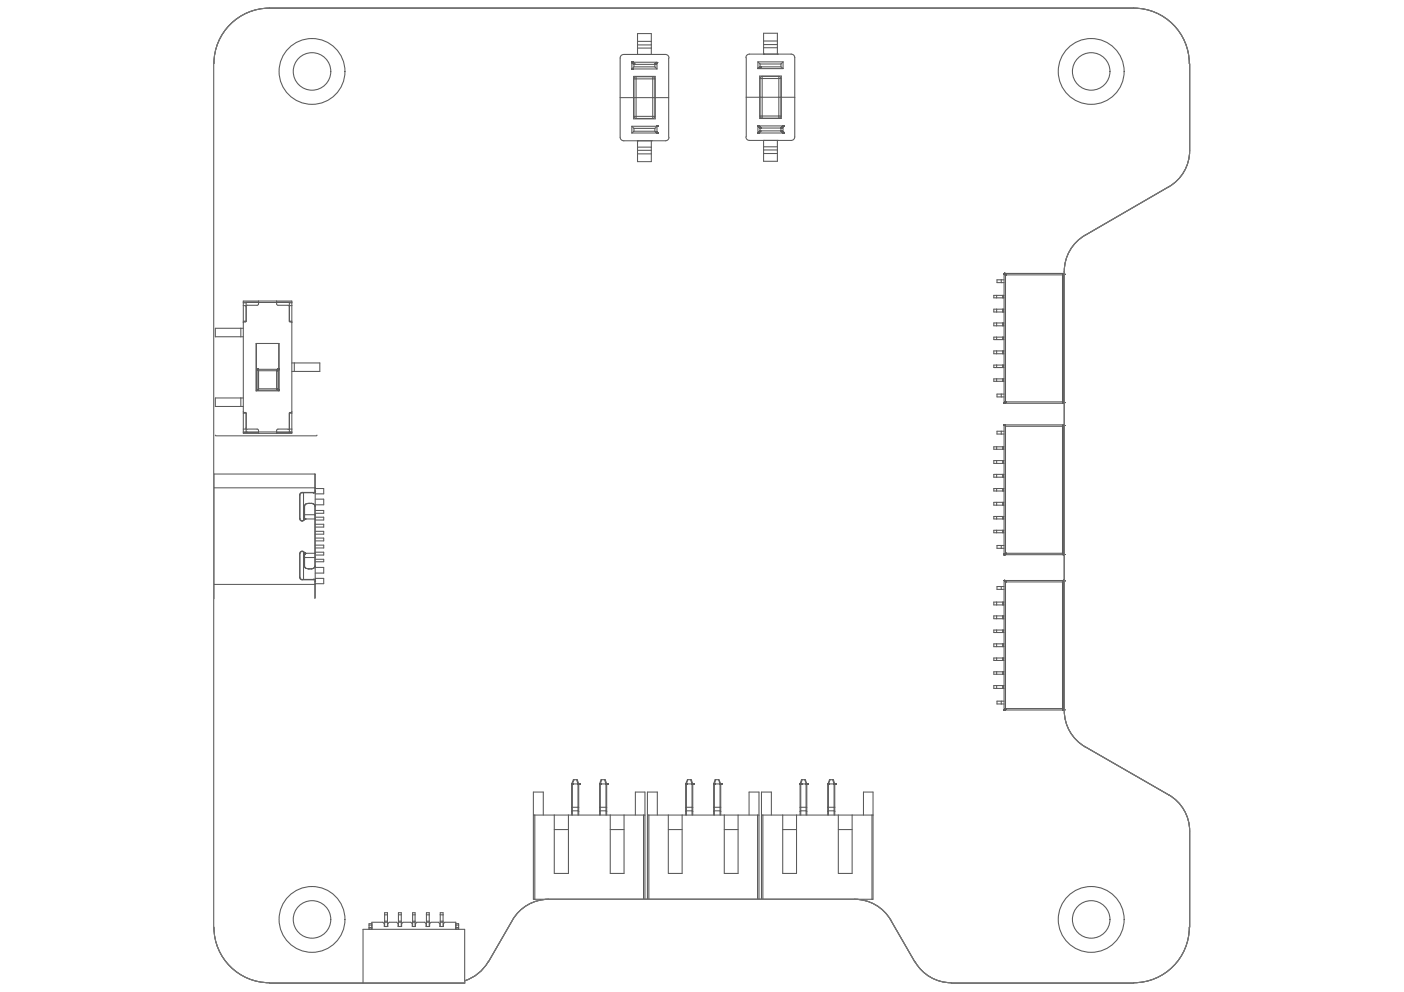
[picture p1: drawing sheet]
<svg xmlns="http://www.w3.org/2000/svg" width="297mm" height="210mm" viewBox="0 0 297 210" stroke-linecap="round" stroke-linejoin="round" font-family="sans-serif">
<g fill="none" stroke="#5a5a5a" stroke-width=".22">
<path d="M45.2 13.5v182.7M45.3 13.5a11.8 11.8 0 0 1 11.7-11.8h182.9a11.8 11.8 0 0 1 11.7 11.8M133.7 13.2h.1M133.7 14.6h.1M133.7 13.2v1.4M133.7 13.2h5.3M133.7 14.6h5.3M133.8 13.2h.1M133.8 13.3h.1M133.8 13.2v.1M133.9 13.3h.1M133.9 13.4h.1"/>
<path d="M133.9 13.3v.1M134 13.4h.1M134 13.5h.1M134 13.4v.1M134.1 13.5h.1M134.1 16.2h4.5v8.9h-4.5zM134.1 13.5v.6M134.1 16.7v7.9M134.1 14.1l-.4 .5M134.1 16.7h4.4M134.1 14.1h4.4M134.1 13.6h4.4"/>
<path d="M134.6 16.2l-.3 .1-.2 .4M134.6 16.2v8.9M134.6 16.2h3.5M134.9 11.5h.1M134.9 11.5v-4.4h2.9v4.4M134.9 8.8h2.9M134.9 9.5h2.9M134.9 10.2h2.9M137.8 11.5h.1M138.1 16.2l.2 .1 .2 .4M138.1 16.2v8.9M138.5 13.5h.1"/>
<path d="M138.5 13.5v.6M138.5 16.7v7.9M138.5 14.1l.5 .5M138.6 13.5h.1M138.7 13.4h.1M138.7 13.5h.1M138.7 13.4v.1M138.8 13.4h.1M138.8 13.2h.1M138.8 13.3h.1M138.8 13.3v.1M138.8 13.2v.1"/>
<path d="M138.9 13.2h.1M139 13.2h-.1M139 13.2v1.4M141.5 12.3v16.7M141.5 12.3a.75 .75 0 0 0-.7-.8h-8.8a.75 .75 0 0 0-.8 .8v16.7a.75 .75 0 0 0 .8 .8h8.8a.75 .75 0 0 0 .7-.8M157.8 12.2a.75 .75 0 0 1 .8-.8h8.8a.75 .75 0 0 1 .7 .8v16.8a.75 .75 0 0 1-.7 .7h-8.8a.75 .75 0 0 1-.8-.7M157.9 12.2v16.8M160.4 13.1v1.4M160.4 13.1l.4 .4M160.4 14.5h5.3M160.4 13.1h5.3M160.4 14.4h.1"/>
<path d="M160.4 14.4v.1M160.5 14.4h.1M160.6 14.3h.1M160.6 14.4h.1M160.6 14.3v.1M160.7 14.2h.1M160.7 14.3h.1M160.7 14.2v.1M160.7 14.1h.1M160.7 14.1v.1M160.7 16.1h4.6v9h-4.6zM160.7 14.1h4.5"/>
<path d="M160.8 14.1h.1M160.8 13.5h4.4M160.8 13.5v.6M160.8 16.6v7.9M160.8 16.6h4.4M161.3 16.2h-.3l-.2 .4M161.3 16.2v8.8M161.3 16.2h3.5M161.6 11.4h.1M161.6 11.4v-4.4h2.9v4.4M161.6 8.7h2.9M161.6 9.4h2.9"/>
<path d="M161.6 10.1h2.9M164.5 11.4h.1M164.8 16.2l.4 .2v.2M164.8 16.2v8.8M165.2 13.5v.6M165.2 16.6v7.9M165.2 14.1l.5 .4M165.7 13.1v1.4M165.7 13.1l-.5 .4M251.7 13.5v18.4a8.8 8.8 0 0 1-4.4 7.6l-17.7 10.3a8.8 8.8 0 0 0-4.4 7.6v93a8.8 8.8 0 0 0 4.4 7.6l17.7 10.2a8.8 8.8 0 0 1 4.4 7.6v20.4M131.2 20.7h10.3M133.7 26.7l.4 .5"/>
<path d="M133.7 26.7v1.4M133.7 26.7h5.3M133.7 28.1h5.3M134.1 24.6l.1 .3 .4 .2M134.1 27.2v.6M134.1 24.6h4.4M134.1 27.8h4.4M134.1 27.8l-.4 .3M134.1 27.2h4.4M134.6 25.1h3.5M134.9 29.8h.1M134.9 29.8v4.4h2.9v-4.4"/>
<path d="M134.9 32.6h2.9M134.9 31.8h2.9M134.9 31.1h2.9M137.8 29.8h.1M138.5 24.6v.3l-.4 .2M138.5 27.2v.6M138.5 27.8l.3 .1M138.8 28h.1M138.8 27.9h.1M138.8 27.9v.1M138.8 28.1h.1M138.8 28v.1"/>
<path d="M138.9 28.1h.1M139 26.7h.1M139 28.1h.1M139 26.7l-.5 .5M139 26.7v1.4M157.9 20.6h10.2M160.4 26.6h.1M160.4 28.1h.1M160.4 26.6h5.3M160.4 26.6v1.5M160.4 28.1h5.3M160.4 26.7h.1"/>
<path d="M160.4 28h.1M160.4 26.6v.1M160.4 28v.1M160.5 26.8h.1M160.5 26.7h.1M160.5 28h.1M160.5 27.9h.1M160.5 26.7v.1M160.5 27.9v.1M160.6 26.9h.1M160.6 26.8h.1M160.6 27.9h.1"/>
<path d="M160.6 27.8h.1M160.6 26.8v.1M160.6 27.8v.1M160.7 26.9h.1M160.7 27.8h.1M160.7 26.9v.1M160.7 27h.1M160.7 27.7h.1M160.7 27.7v.1M160.7 27.7h4.6M160.8 27.1h.1M160.8 27h.1"/>
<path d="M160.8 27.7h.1M160.8 24.5l.1 .3 .4 .2M160.8 24.5h4.4M160.8 27v.7M160.8 27.1h4.4M161.3 25h3.5M161.6 29.7h.1M161.6 29.7v4.4h2.9v-4.4M161.6 32.5h2.9M161.6 31.7h2.9M161.6 31.1h2.9M164.5 29.7h.1"/>
<path d="M165.2 27.1h.1M165.2 27h.1M165.2 27.7h.1M165.2 24.5v.3l-.4 .2M165.2 27v.7M165.3 27h.1M165.3 26.9h.1M165.3 27.8h.1M165.3 27.7h.1M165.3 26.9v.1M165.3 27.7v.1M165.4 26.9h.1"/>
<path d="M165.4 27.8h.1M165.4 27.8v.1M165.4 27.9h.1M165.5 26.8h.1M165.5 26.7h.1M165.5 28h.1M165.5 27.9h.1M165.5 26.8l-.1 .1M165.5 26.7v.1M165.5 27.9v.1M165.6 26.7h.1M165.6 26.6h.1"/>
<path d="M165.6 28.1h.1M165.6 28h.1M165.6 26.6v.1M165.6 28v.1M165.7 26.6h.1M165.7 28.1h.1M165.7 26.6v1.5M211.8 59.2v.6M212.4 57.9h.1M212.4 59.2h-1.5v.6h1.5M212.4 57.9v27.4M212.4 57.9h12.5"/>
<path d="M212.5 57.9h.1M212.5 58h.1M212.5 57.9v.1M212.6 58h.1M212.6 58.1h.1M212.6 58v.1M212.7 58.1h.1M212.7 58.2h.1M212.7 58.1v.1M212.7 58.2h12.2M212.7 58.2v26.8M224.8 58.2h.1"/>
<path d="M224.8 58.2v26.8M224.9 58.1h.1M224.9 58.2h.1M224.9 58.1v.1M224.9 57.9h.1M224.9 58h.1M224.9 58v.1M225 57.9h.1M225 58h.1M225 57.9v27.4M225 58l.2 .2M51 69.5v1.8"/>
<path d="M51.5 69.5h-5.9v1.8h5.9M51.5 63.7h10.2v28h-10.2zM51.5 68h.6M51.5 64.7h.6M51.5 63.9h3.2M51.5 64.1h.6M52.1 68l-.6 .3M52.1 68v-4h9.1v4M54.2 72.7h4.8v10h-4.8zM54.2 72.7v10M54.4 78.2h.1M54.4 78.1h.1"/>
<path d="M54.4 78.1v4.5M54.4 78.1h4.4M54.5 78.2h.1M54.5 78.2l.2 .2M54.7 63.7l-.1 .9h-2.3l-.3 .3M54.7 78.4v3.9M54.7 78.4h3.9M58.5 78.4h.1M58.5 63.7l.2 .9h2.2l.3 .3M58.5 63.9h3.2M58.5 78.4v3.9M58.6 78.4h.1"/>
<path d="M58.7 78.3h.1M58.7 78.4h.1M58.7 78.3v.1M58.7 78.2h.1M58.7 78.2v.1M58.8 78.1h.1M58.8 78.2h.1M58.8 78.1v4.5M59 72.7v10M61.2 68l.5 .3M61.2 68h.5M61.2 64.7h.5"/>
<path d="M61.2 64.1h.5M61.7 76.8h6v1.8h-6M62.3 76.8v1.8M210.9 62.5v.5M210.9 65.4v.6M210.9 68.3v.6M210.9 71.3v.6M210.9 74.3v.6M210.9 77.2v.6M212.1 62.5v.5M212.1 65.4v.6M212.1 68.3v.6"/>
<path d="M212.1 71.3v.6M212.1 74.3v.6M212.1 77.2v.6M212.3 62.5v.5M212.3 65.4v.6M212.3 68.3v.6M212.3 71.3v.6M212.3 74.3v.6M212.3 77.2v.6M212.4 62.5h-2.1v.5h2.1M212.4 65.4h-2.1v.6h2.1M212.4 68.3h-2.1v.6h2.1"/>
<path d="M212.4 71.3h-2.1v.6h2.1M212.4 74.3h-2.1v.6h2.1M212.4 77.2h-2.1v.6h2.1M45.6 92.1h.1M45.6 92.2h21.4M51 84.2v1.8M51.5 87.1l.6 .3M51.5 84.2h-5.9v1.8h5.9M51.5 91.5h3.2M51.5 91.4h10.2M51.5 90.8h.6M51.5 87.4h.6"/>
<path d="M52 90.6l.3 .3M52.1 91.4h.1M52.1 87.4v4M52.3 90.8h2.3l.1 .9M54.4 82.6h.1M54.4 82.6h4.4M54.5 82.6h.1M54.7 82.3l-.2 .3M54.7 82.3h3.8M58.5 82.3h.1M58.5 91.5h3.2M58.6 82.4h.1"/>
<path d="M58.6 82.3h.1M58.6 82.3v.1M58.7 82.5h.1M58.7 82.4h.1M58.7 82.4v.1M58.7 82.6h.1M58.7 82.5v.1M58.8 82.6h.1M60.9 90.8h-2.2l-.2 .9M61.2 91.4h.1M61.2 90.6l-.3 .3M61.2 90.8h.5"/>
<path d="M61.2 87.4h.5M61.2 87.4v4M61.7 87.1l-.5 .3M67.1 92.1h-.1M210.9 80.2v.5M210.9 94.5v.6M210.9 97.5v.6M211.8 83.4v.6M211.8 91.2v.6M212.1 80.2v.5M212.1 94.5v.6M212.1 97.5v.6"/>
<path d="M212.3 80.2v.5M212.3 94.5v.6M212.3 97.5v.6M212.4 89.9h.1M212.4 90h.1M212.4 85.3h.1M212.4 83.4h-1.5v.6h1.5M212.4 91.2h-1.5v.6h1.5M212.4 80.2h-2.1v.5h2.1M212.4 94.5h-2.1v.6h2.1M212.4 97.5h-2.1v.6h2.1M212.4 89.9v27.5"/>
<path d="M212.4 90l.3 .2M212.4 89.9h12.5M212.4 85.3h12.5M212.5 85.2h.1M212.5 85.3h.1M212.5 85.2v.1M212.6 85.1h.1M212.6 85.2h.1M212.6 85.1v.1M212.7 85h.1M212.7 85.1h.1M212.7 85v.1"/>
<path d="M212.7 85h12.2M212.7 90.2v26.9M212.7 90.2h12.1M224.8 85h.1M224.8 90.2v26.9M224.9 85h.1M224.9 85.1h.1M224.9 85v.1M224.9 90h.1M224.9 89.9h.1M224.9 85.3h.1M224.9 85.2h.1"/>
<path d="M224.9 85.1v.1M224.9 89.9v.1M225 90h.1M225 85.3h.1M225 85.2h.1M225 90v27.3M225 90l.2 .2M225 90l-.2 .2M225.2 85l-.2 .2M45.2 103.2h21.5M45.3 100.3l-.1 .1M45.3 100.3v26.4"/>
<path d="M45.3 100.3h21.3M63.4 109.7l.3 .5 .2 .1M63.4 117.1h.1M63.4 109.7h.1M63.4 104.7h.1M63.4 104.7v5M63.4 117.1v5.1M63.5 109.7l.2 .4 .2 .1M63.5 104.7v5M63.5 117.1v5.1M63.9 116.6l.5 .3v.2M63.9 116.6l-.2 .1-.3 .4"/>
<path d="M63.9 116.7l-.4 .2v.2M63.9 116.7l.5 .4M63.9 104.2l-.4 .3-.1 .2M63.9 104.3l-.4 .2v.2M63.9 104.2v.1M63.9 110.2v.1M63.9 116.6v.1M63.9 104.3h2.8M64.2 116.8h.1M64.2 110h.1M64.2 104.3v5.7M64.2 116.8v5.8"/>
<path d="M64.4 109.8l-.5 .4M64.4 117.1h.1M64.4 109.7h.1M64.4 109.8h.1M64.4 107.1v2.7M64.4 117.1v2.7M64.4 117.1h2.3M64.4 109.8h2.3M64.4 117.9v.1M64.4 109.8v.2l-.5 .3M64.4 108.9l2.3 .1M64.4 109.8v-2.8l.3-.3 .4-.2 1.2 .1 .3 .4-.1 13.1a1.61 1.61 0 0 1-1.4 .3l-.3-.1"/>
<path d="M64.4 117.1v2.8l.4 .4M64.4 119.8l.4 .5M64.4 108.9v.1M64.4 107v.1M64.5 109.8h-.1M64.8 106.6l-.4 .5M65.3 106.5h.1M65.9 106.5h.1M66.2 106.6l.4 .4M66.6 119.8l-.4 .5M66.6 100.3v3.8l-.3 .2-2.4-.1M66.6 100.3l.1 26.2"/>
<path d="M66.7 117.9l-2.3 .1M66.7 103.4h1.8v1.1h-1.8M66.7 105.6h1.8v1.2h-1.8M66.7 108h1.8v.6h-1.8M66.7 109.4h1.8v.6h-1.8M66.7 110.9h1.8v.6h-1.8M66.7 112.4h1.8v.6h-1.8M66.7 113.9h1.8v.6h-1.8M66.7 115.3h1.8v.6h-1.8M66.7 116.8h1.8v.6h-1.8M66.7 118.3h1.8v.6h-1.8M66.8 103.9l-.1 .2-.4 .2"/>
<path d="M210.9 100.4v.6M210.9 103.4v.5M210.9 106.3v.6M210.9 109.3v.5M210.9 112.2v.5M211.8 115.4v.6M212.1 100.4v.6M212.1 103.4v.5M212.1 106.3v.6M212.1 109.3v.5M212.1 112.2v.5M212.3 100.4v.6"/>
<path d="M212.3 103.4v.5M212.3 106.3v.6M212.3 109.3v.5M212.3 112.2v.5M212.4 117.3h.1M212.4 117.4h.1M212.4 109.3h-2.1v.5h2.1M212.4 103.4h-2.1v.5h2.1M212.4 115.4h-1.5v.6h1.5M212.4 100.4h-2.1v.6h2.1M212.4 106.3h-2.1v.6h2.1M212.4 112.2h-2.1v.5h2.1"/>
<path d="M212.4 117.4h12.5M212.5 117.2h.1M212.5 117.3h.1M212.5 117.2v.1M212.6 117.1h.1M212.6 117.2h.1M212.6 117.1v.1M212.7 117.1h.1M212.7 117.1h12.1M224.8 117.1l.2 .2M224.9 117.4h.1M224.9 117.3h.1"/>
<path d="M224.9 117.3v.1M225 117.3h.1M225 117.2h.1M225.2 117.1l-.2 .1M45.2 123.7h21.5M63.4 122.2l.1 .2 .4 .3M63.4 122.2h.1M63.5 122.2l.2 .3 .2 .1M63.9 122.7l2.4-.1 .3 .2v3.9M63.9 122.6h2.8M63.9 122.6v.1M65.3 120.4h.1"/>
<path d="M65.9 120.4h.1M66.3 122.5l.2 .1 .3 .4M66.7 122.4h1.8v1.1h-1.8M66.7 120.1h1.8v1.2h-1.8M210.9 127.4v.6M210.9 130.3v.6M210.9 133.3v.5M210.9 136.2v.6M210.9 139.2v.6M211.8 124.1v.6M212.1 127.4v.6M212.1 130.3v.6"/>
<path d="M212.1 133.3v.5M212.1 136.2v.6M212.1 139.2v.6M212.3 127.4v.6M212.3 130.3v.6M212.3 133.3v.5M212.3 136.2v.6M212.3 139.2v.6M212.4 122.8h.1M212.4 124.1h-1.5v.6h1.5M212.4 127.4h-2.1v.6h2.1M212.4 130.3h-2.1v.6h2.1"/>
<path d="M212.4 133.3h-2.1v.5h2.1M212.4 136.2h-2.1v.6h2.1M212.4 139.2h-2.1v.6h2.1M212.4 122.8h12.6M212.4 122.8v27.4M212.5 122.8h.1M212.5 122.9h.1M212.5 122.8v.1M212.6 122.9h.1M212.6 123h.1M212.6 122.9v.1M212.7 123h.1"/>
<path d="M212.7 123.1h.1M212.7 123v.1M212.7 123.1v26.8M212.7 123.1h12.1M224.8 123.1v26.8M224.9 122.8h.1M225 123h.1M225 122.9h.1M225 122.8h.1M225 122.8v27.4M225 123l.2 .1M225 122.9l-.2 .2"/>
<path d="M210.9 142.1v.6M210.9 145.1v.6M211.8 148.4v.6M212.1 142.1v.6M212.1 145.1v.6M212.3 142.1v.6M212.3 145.1v.6M212.4 150.2h.1M212.4 148.4h-1.5v.6h1.5M212.4 142.1h-2.1v.6h2.1M212.4 145.1h-2.1v.6h2.1M212.4 150.2h12.6"/>
<path d="M212.5 150.2h.1M212.6 150.1h.1M212.7 150h.1M212.7 150l-.2 .2M212.7 149.9h.1M224.8 149.9l-12.1 .1M224.8 149.9l.2 .3M224.9 150.2h.1M225 150.2h.1M225 150.1h.1M225.2 149.9l-.2 .2M112.8 172.5h23.6"/>
<path d="M113.1 172.5v17.8M114.9 172.5v-4.9h-2.1v22.7h71.9v-22.7h-2v4.9M117.3 172.5v12.3h3v-12.3M117.3 175.5h3M120.9 165.9h.1M120.9 165.8h.1M120.9 171.7l.2-.1h1.2l.1 .1M120.9 165.8v6.7M120.9 170.8h1.5M120.9 165.9l.4-.9h.8l.3 .9M120.9 165.8h.2M121 165.8h.1"/>
<path d="M121 165.9h.1M121.1 165.8h.1M121.1 165.9h.1M121.1 165.8v6.7M121.1 165.9h1.2M121.5 165l-.4 .9M122 165l.3 .9M122.3 165.9h.1M122.3 165.8h.1M122.3 165.8v6.7M122.4 165.8h.1M122.4 165.9h.1"/>
<path d="M122.4 165.8v6.7M126.9 165.8h.1M126.9 165.9h.1M126.9 171.7l.1-.1h1.2l.2 .1M126.9 170.8h1.5M126.9 165.9l.3-.9h.9l.3 .9M126.9 165.8v6.7M127 165.8h.1M127 165.9h.1M127 165.8v6.7M127 165.9h1.2M127.3 165l-.3 .9"/>
<path d="M127.9 165l.3 .9M128.2 165.9h.1M128.2 165.8h.1M128.2 165.8h.2M128.2 165.8v6.7M128.3 165.8h.1M128.4 165.8h.1M128.4 165.9h.1M128.4 165.8v6.7M129.1 172.5v12.3h2.9v-12.3M129.1 175.5h2.9M134.4 172.5v-4.9h2v22.7"/>
<path d="M136.1 172.5v17.8M137 172.5h23.6M137.3 172.5v17.8M139.1 172.5v-4.9h-2.1v22.7M141.4 172.5v12.3h2.9v-12.3M141.4 175.5h2.9M145.1 165.8h.1M145.1 165.9h.1M145.1 171.7l.1-.1h1.2l.2 .1M145.1 170.8h1.5M145.1 165.9l.3-.9h.9l.3 .9M145.1 165.8v6.7"/>
<path d="M145.2 165.9h.1M145.2 165.8h.1M145.2 165.8v6.7M145.2 165.9h1.2M145.5 165l-.3 .9M146.1 165l.3 .9M146.4 165.9h.1M146.4 165.8h.1M146.4 165.8h.2M146.4 165.8v6.7M146.5 165.8h.1M146.6 165.8h.1"/>
<path d="M146.6 165.9h.1M146.6 165.8v6.7M151 165.8h.1M151 165.9h.1M151 171.7l.1-.1h1.2l.2 .1M151 170.8h1.5M151 165.9l.3-.9h.8l.4 .9M151 165.8v6.7M151.1 165.8h.1M151.1 165.9h.1M151.1 165.8v6.7M151.1 165.9h1.2"/>
<path d="M151.4 165l-.3 .9M152 165l.3 .9M152.3 165.9h.1M152.3 165.8h.1M152.3 165.8h.2M152.3 165.8v6.7M152.4 165.8h.1M152.4 165.9h.1M152.5 165.8h.1M152.5 165.9h.1M152.5 165.8v6.7M153.2 172.5v12.3h3v-12.3"/>
<path d="M153.2 175.5h3M158.5 172.5v-4.9h2.1v22.7M160.3 172.5v17.8M161.1 172.5h23.6M161.4 172.5v17.8M163.2 172.5v-4.9h-2.1v22.7M165.6 172.5v12.3h2.9v-12.3M165.6 175.5h2.9M169.3 165.8h.1M169.3 165.9h.1M169.3 171.7l.1-.1h1.1l.2 .1M169.3 170.8h1.4"/>
<path d="M169.3 165.9l.3-.9h.8l.3 .9M169.3 165.8v6.7M169.4 165.8h.1M169.4 165.9h.1M169.4 165.8v6.7M169.4 165.9h1.2M169.7 165l-.3 .9M170.2 165l.4 .9M170.5 165.9h.1M170.5 165.9v6.6M170.6 165.9h.1M170.6 165.8h.1"/>
<path d="M170.6 165.8v.1M170.7 165.8h.1M170.7 165.9h.1M170.7 165.8v6.7M175.1 165.9h.1M175.1 171.7l.2-.1h1.2l.1 .1M175.1 170.8h1.5M175.1 165.9v6.6M175.2 165.8h.1M175.2 165.9h.1M175.2 165.9l.3-.9h.8l.3 .9M175.2 165.8v.1"/>
<path d="M175.3 165.8h.1M175.3 165.9h.1M175.3 165.8v6.7M175.3 165.9h1.2M175.6 165l-.3 .9M176.2 165l.3 .9M176.5 165.9h.1M176.5 165.8h.1M176.5 165.8v6.7M176.6 165.8h.1M176.6 165.9h.1M176.6 165.8v6.7"/>
<path d="M177.4 172.5v12.3h2.9v-12.3M177.4 175.5h2.9M184.5 172.5v17.8M45.3 196.2a11.8 11.8 0 0 0 11.7 11.7M78.1 196.3h.6M78.1 196.6h.6M78.1 195.7h.6M78.7 196.6v-1.5h2.3l.3 .3v.6h.7v-.6l.3-.3h1.6l.3 .3v.6h.8v-.6l.3-.3h1.6l.3 .3v.6h.7v-.6l.3-.3h1.6l.3 .3v.6h.8v-.6l.3-.3h1.6l.3 .3v.6h.7v-.6l.3-.3h2.3v1.5M78.7 195.4h-.6v1.2M81.4 196v-2.9h.6v2.9M81.4 193.6h.6M81.4 194.9h.6"/>
<path d="M81.4 195.1h.6M84.3 196v-2.9h.6v2.9M84.3 193.6h.6M84.3 194.9h.6M84.3 195.1h.6M87.3 196v-2.9h.5v2.9M87.3 193.6h.5M87.3 194.9h.5M87.3 195.1h.5M90.2 196v-2.9h.6v2.9M90.2 193.6h.6M90.2 194.9h.6"/>
<path d="M90.2 195.1h.6M93.1 196v-2.9h.6v2.9M93.1 193.6h.6M93.1 194.9h.6M93.1 195.1h.6M96.4 196.3h.6M96.4 196.6h.6M96.4 195.4h.6v1.2M96.4 195.7h.6M116.1 190.3a8.8 8.8 0 0 0-7.7 4.4l-5.1 8.8M180.8 190.3a8.8 8.8 0 0 1 7.7 4.4l5 8.8M251.6 196.2a11.8 11.8 0 0 1-11.7 11.7"/>
<path d="M57 208h41.3v-11.4h-21.5v11.4M103.3 203.5a8.8 8.8 0 0 1-5 4M193.6 203.5a8.8 8.8 0 0 0 7.7 4.4M201.3 208h38.6"/>
<circle cx="66" cy="15.1" r="4"/>
<circle cx="66" cy="15.1" r="7"/>
<circle cx="230.9" cy="15.1" r="4"/>
<circle cx="230.9" cy="15.1" r="7"/>
<circle cx="66" cy="194.5" r="4"/>
<circle cx="66" cy="194.5" r="7"/>
<circle cx="230.9" cy="194.5" r="4"/>
<circle cx="230.9" cy="194.5" r="7"/>
</g>
<path d="M45.2 13.5v182.7M45.3 13.5a11.8 11.8 0 0 1 11.7-11.8h182.9a11.8 11.8 0 0 1 11.7 11.8M251.7 13.5v18.4a8.8 8.8 0 0 1-4.4 7.6l-17.7 10.3a8.8 8.8 0 0 0-4.4 7.6v93a8.8 8.8 0 0 0 4.4 7.6l17.7 10.2a8.8 8.8 0 0 1 4.4 7.6v20.4M45.3 196.2a11.8 11.8 0 0 0 11.7 11.7M251.6 196.2a11.8 11.8 0 0 1-11.7 11.7M98.3 207.6v.4h-41.3M103.3 203.5a8.8 8.8 0 0 1-5 4M103.3 203.5l5.1-8.8a8.8 8.8 0 0 1 7.7-4.4h64.7a8.8 8.8 0 0 1 7.7 4.4l5 8.8M193.6 203.5a8.8 8.8 0 0 0 7.7 4.4M201.3 208h38.6" fill="none" stroke="#787878" stroke-width=".22"/>
</svg>
